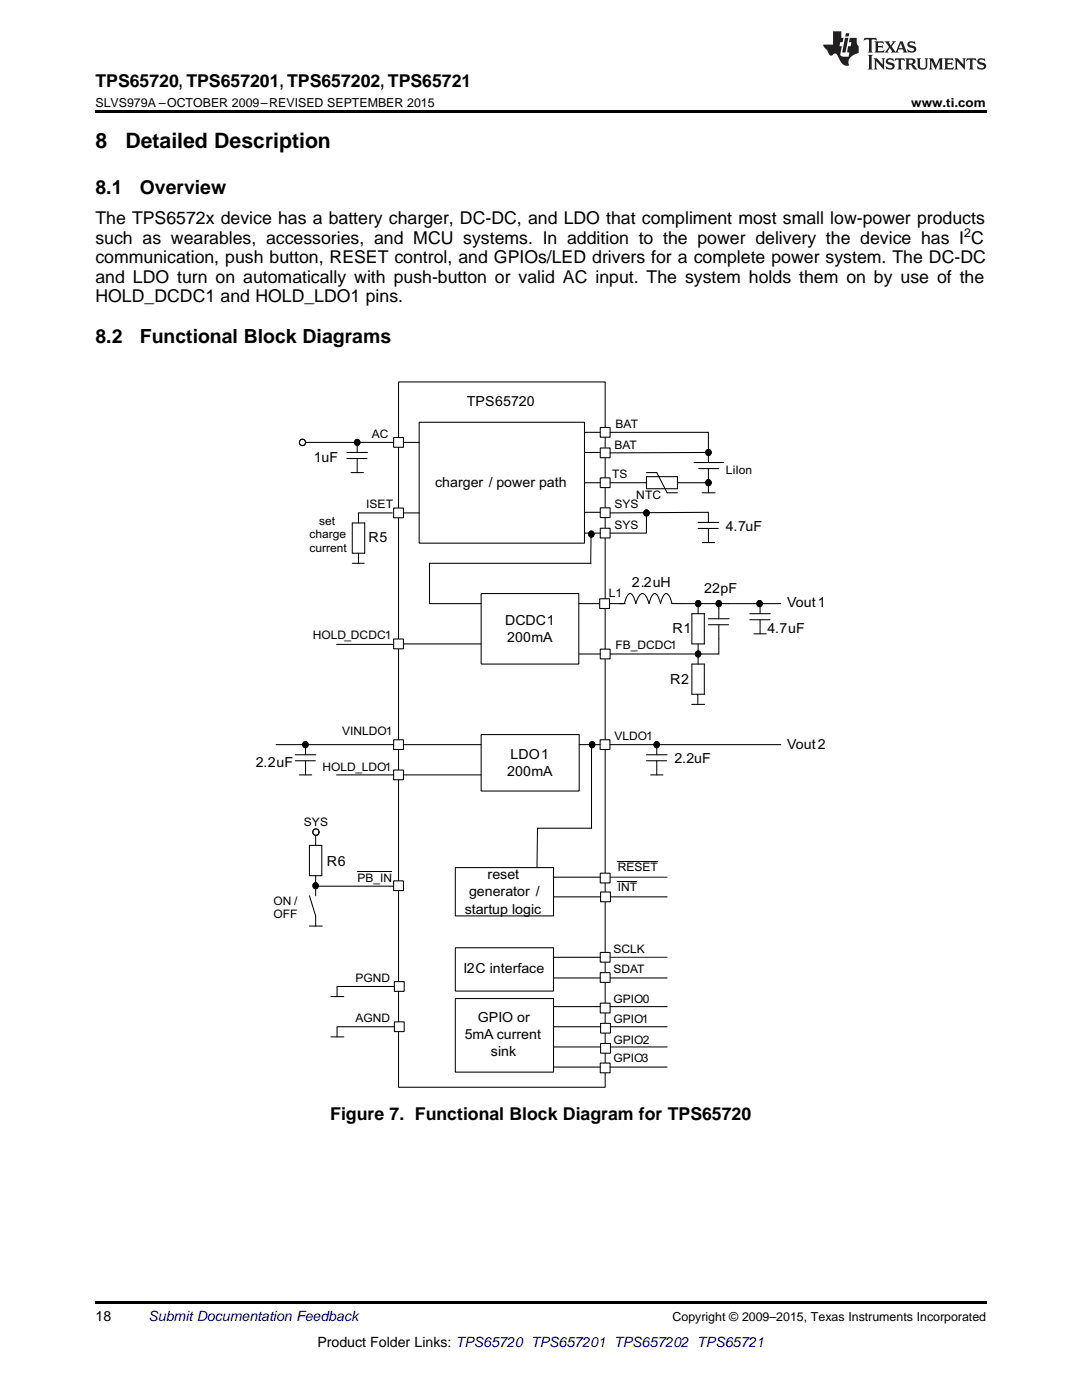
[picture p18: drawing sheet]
<svg xmlns="http://www.w3.org/2000/svg" width="216mm" height="279mm" viewBox="0 0 216 279" stroke-linecap="round" stroke-linejoin="round" font-family="sans-serif">
<defs><g id="words">
<g font-size="4.2">
<text x="19" y="29.6">8</text>
<text x="25" y="29.6">Detailed Description</text>
</g>
<g font-size="3.9">
<text x="19" y="38.8">8.1</text>
<text x="27.9" y="38.8">Overview</text>
<text x="19" y="68.4">8.2</text>
<text x="27.9" y="68.4">Functional Block Diagrams</text>
</g>
<g font-size="3.5">
<text x="19" y="17.3">TPS65720, TPS657201, TPS657202, TPS65721</text>
<text x="19" y="44.8">The TPS6572x device has a battery charger, DC-DC, and LDO that compliment most small low-power products</text>
<text x="19" y="48.6">such as wearables, accessories, and MCU systems. In addition to the power delivery the device has I C</text>
<text x="19" y="52.5">communication, push button, RESET control, and GPIOs/LED drivers for a complete power system. The DC-DC</text>
<text x="19" y="56.4">and LDO turn on automatically with push-button or valid AC input. The system holds them on by use of the</text>
<text x="19" y="60.3">HOLD_DCDC1 and HOLD_LDO1 pins.</text>
<text x="65.9" y="223.5">Figure 7. Functional Block Diagram for TPS65720</text>
</g>
<g font-size="2.8" fill="#010202">
<text x="93.2" y="81">TPS65720</text>
<text x="62.6" y="92.3">1uF</text>
<text x="86.8" y="97.2">charger / power path</text>
<text x="144.9" y="105.9">4.7uF</text>
<text x="73.5" y="108.3">R5</text>
<text x="126.1" y="117.2">2.2uH</text>
<text x="140.5" y="118.3">22pF</text>
<text x="100.8" y="124.6">DCDC1</text>
<text x="157.1" y="121.2">Vout1</text>
<text x="101.2" y="128">200mA</text>
<text x="134.2" y="126.3">R1</text>
<text x="153.2" y="126.3">4.7uF</text>
<text x="133.7" y="136.6">R2</text>
<text x="157.1" y="149.5">Vout2</text>
<text x="51.1" y="153.2">2.2uF</text>
<text x="101.2" y="154.9">200mA</text>
<text x="101.9" y="151.5">LDO1</text>
<text x="134.6" y="152.3">2.2uF</text>
<text x="65.2" y="172.7">R6</text>
<text x="93.6" y="178.9">generator /</text>
<text x="97.3" y="175.5">reset</text>
<text x="92.7" y="182.3">startup logic</text>
<text x="92.5" y="194.2">I2C interface</text>
<text x="92.7" y="207.4">5mA current</text>
<text x="95.3" y="204">GPIO or</text>
<text x="98" y="210.8">sink</text>
</g>
<g font-size="2.8">
<text x="19" y="263.6">18</text>
<text x="63.3" y="268.9">Product Folder Links: TPS65720 TPS657201 TPS657202 TPS65721</text>
</g>
<text font-size="2.8" fill="#0000c8" x="29.6" y="263.6">Submit Documentation Feedback</text>
<g font-size="2.5">
<text x="19" y="21.4">SLVS979A –OCTOBER 2009–REVISED SEPTEMBER 2015</text>
<text x="181.8" y="21.4">www.ti.com</text>
<text x="192.4" y="47.2">2</text>
<text x="134.2" y="263.6">Copyright © 2009–2015, Texas Instruments Incorporated</text>
</g>
<g font-size="2.3" fill="#010202">
<text x="74.2" y="87.4">AC</text>
<text x="122.6" y="89.5">BAT</text>
<text x="122.8" y="85.5">BAT</text>
<text x="122.2" y="95.5">TS</text>
<text x="144.9" y="94.6">LiIon</text>
<text x="73.1" y="101.4">ISET</text>
<text x="122.6" y="101.4">SYS</text>
<text x="127" y="99.5">NTC</text>
<text x="61.7" y="107.4">charge</text>
<text x="63.7" y="104.9">set</text>
<text x="122.6" y="105.5">SYS</text>
<text x="61.7" y="110.2">current</text>
<text x="121.5" y="119.1">L1</text>
<text x="62.4" y="127.6">HOLD_DCDC1</text>
<text x="122.8" y="129.5">FB_DCDC1</text>
<text x="68.3" y="146.8">VINLDO1</text>
<text x="122.6" y="147.6">VLDO1</text>
<text x="64.4" y="153.8">HOLD_LDO1</text>
<text x="60.7" y="164.9">SYS</text>
<text x="123.3" y="173.8">RESET</text>
<text x="71.3" y="175.9">PB_IN</text>
<text x="123.3" y="177.8">INT</text>
<text x="54.5" y="180.6">ON /</text>
<text x="54.5" y="183.2">OFF</text>
<text x="122.4" y="190.2">SCLK</text>
<text x="70.9" y="195.9">PGND</text>
<text x="122.4" y="194.2">SDAT</text>
<text x="122.4" y="200.2">GPIO0</text>
<text x="70.9" y="204">AGND</text>
<text x="122.4" y="204.2">GPIO1</text>
<text x="122.4" y="208.3">GPIO2</text>
<text x="122.4" y="211.9">GPIO3</text>
</g>
</g></defs>
<path d="M19 259.7h177.8v.5h-177.8z" fill="#000"/>
<path d="M79.5 76.2h41.3v140.8h-41.3z" fill-rule="evenodd" fill="#fff"/>
<path d="M79.5 76.2h41.3v140.8h-41.3zM145.4 120.5h10.4" fill="none" stroke="#010202" stroke-width=".21"/>
<path d="M119.8 89.4h1.9v2h-1.9z" fill-rule="evenodd" fill="#fff"/>
<path d="M119.8 89.4h1.9v2h-1.9z" fill="none" stroke="#010202" stroke-width=".21"/>
<path d="M119.8 101.4h1.9v1.9h-1.9z" fill-rule="evenodd" fill="#fff"/>
<path d="M121.7 90.4l19.7-.1v2M138.5 92.3h5.9M139.4 93.5h4M140.1 98.3h2.6M141.4 93.5v4.8M119.8 101.4h1.9v1.9h-1.9zM139.3 104.3h4.1M139.3 105.5h4M140.1 108.3h2.5M141.4 102.2v2.1" fill="none" stroke="#010202" stroke-width=".21"/>
<path d="M119.8 95.4h1.9v1.9h-1.9z" fill-rule="evenodd" fill="#fff"/>
<path d="M119.8 95.4h1.9v1.9h-1.9zM121.7 96.3h7.3M129 95.1h6.2v2.4h-6.2zM135.2 96.3h6.2" fill="none" stroke="#010202" stroke-width=".21"/>
<circle cx="141.3" cy="96.3" r=".56" fill="#010202"/>
<circle cx="141.3" cy="96.3" r=".56" fill="none" stroke="#010202" stroke-width=".2"/>
<g fill="none" stroke="#010202" stroke-width=".21">
<path d="M129 94.3h2l2.1 4h2.1"/>
<circle cx="141.3" cy="96.3" r=".56"/>
</g>
<path d="M78.5 87.3h2v2h-2z" fill-rule="evenodd" fill="#fff"/>
<path d="M78.5 87.3h2v2h-2z" fill="none" stroke="#010202" stroke-width=".21"/>
<path d="M78.5 101.4h2v1.9h-2z" fill-rule="evenodd" fill="#fff"/>
<path d="M61 88.3h17.5M70.3 104.4h2.5v6h-2.5zM70.3 112.4h2.4M71.5 110.4v2M78.3 102.4h-6.8v2M78.5 101.4h2v1.9h-2z" fill="none" stroke="#010202" stroke-width=".21"/>
<circle cx="71.2" cy="88.3" r=".57" fill="#010202"/>
<circle cx="71.2" cy="88.3" r=".57" fill="none" stroke="#010202" stroke-width=".2"/>
<circle cx="71.2" cy="88.3" r=".57" fill="none" stroke="#010202" stroke-width=".21"/>
<path d="M119.7 147.6h2v2h-2z" fill-rule="evenodd" fill="#fff"/>
<path d="M119.7 147.6h2v2h-2zM121.7 148.6h34.1" fill="none" stroke="#010202" stroke-width=".21"/>
<circle cx="131" cy="148.6" r=".56" fill="#010202"/>
<circle cx="131" cy="148.6" r=".56" fill="none" stroke="#010202" stroke-width=".2"/>
<circle cx="131" cy="148.6" r=".56" fill="none" stroke="#010202" stroke-width=".21"/>
<path d="M78.5 175.8h2v1.9h-2z" fill-rule="evenodd" fill="#fff"/>
<path d="M61.7 168.7h2.5v6.1h-2.5zM61.7 178.8l1.3 4M63 166.7v2M63 174.8v4M63 176.9h15.5M78.5 175.8h2v1.9h-2z" fill="none" stroke="#010202" stroke-width=".21"/>
<circle cx="63" cy="166.1" r=".63" fill="#fff"/>
<circle cx="63" cy="166.1" r=".63" fill="none" stroke="#010202" stroke-width=".2"/>
<circle cx="63" cy="166.1" r=".63" fill="none" stroke="#010202" stroke-width=".21"/>
<circle cx="62.9" cy="176.8" r=".57" fill="#010202"/>
<g fill="none" stroke="#010202" stroke-width=".2">
<path d="M71.3 174h7"/>
<circle cx="62.9" cy="176.8" r=".57"/>
</g>
<circle cx="62.9" cy="176.8" r=".57" fill="none" stroke="#010202" stroke-width=".21"/>
<path d="M119.8 174.3h1.9v1.9h-1.9z" fill-rule="evenodd" fill="#fff"/>
<path d="M119.8 174.3h1.9v1.9h-1.9z" fill="none" stroke="#010202" stroke-width=".21"/>
<path d="M123.3 171.9h8" fill="none" stroke="#010202" stroke-width=".2"/>
<path d="M119.8 190.1h1.9v1.9h-1.9z" fill-rule="evenodd" fill="#fff"/>
<path d="M119.8 190.1h1.9v1.9h-1.9z" fill="none" stroke="#010202" stroke-width=".21"/>
<path d="M119.8 178h2v2h-2z" fill-rule="evenodd" fill="#fff"/>
<path d="M119.8 178h2v2h-2zM121.8 179h11.3" fill="none" stroke="#010202" stroke-width=".21"/>
<path d="M96 146.6h19.6v11.3h-19.6z" fill-rule="evenodd" fill="#fff"/>
<path d="M96 146.6h19.6v11.3h-19.6zM115.6 148.6h4.1" fill="none" stroke="#010202" stroke-width=".21"/>
<path d="M119.8 85.3h1.9v2h-1.9z" fill-rule="evenodd" fill="#fff"/>
<path d="M119.8 85.3h1.9v2h-1.9zM121.7 86.3h19.7v4" fill="none" stroke="#010202" stroke-width=".21"/>
<circle cx="141.3" cy="90.3" r=".57" fill="#010202"/>
<circle cx="141.3" cy="90.3" r=".57" fill="none" stroke="#010202" stroke-width=".2"/>
<g fill="none" stroke="#010202" stroke-width=".21">
<path d="M141.4 102.2l-19.6 .2"/>
<circle cx="141.3" cy="90.3" r=".57"/>
</g>
<circle cx="60.3" cy="88.3" r=".63" fill="#fff"/>
<circle cx="60.3" cy="88.3" r=".63" fill="none" stroke="#010202" stroke-width=".2"/>
<g fill="none" stroke="#010202" stroke-width=".21">
<path d="M121.8 195.2h11.3"/>
<circle cx="60.3" cy="88.3" r=".63"/>
</g>
<path d="M119.8 194.1h1.9v2h-1.9z" fill-rule="evenodd" fill="#fff"/>
<path d="M119.8 194.1h1.9v2h-1.9z" fill="none" stroke="#010202" stroke-width=".21"/>
<path d="M123.3 175.9h3.8" fill="none" stroke="#010202" stroke-width=".2"/>
<path d="M83.6 84.3h33v24.1h-33z" fill-rule="evenodd" fill="#fff"/>
<path d="M80.5 88.3h3.1M83.6 84.3h33v24.1h-33zM116.6 90.3h3.2M116.6 96.3h3.2M116.6 86.3h3.2M80.5 102.4h3.1M116.6 102.2h3.2M123.6 120.5h.8M124.6 120.5a2.33 2.33 0 0 1 1.1-2.1 2.31 2.31 0 0 1 1.2 2.1 2.33 2.33 0 0 1 1.3-2.1 2.33 2.33 0 0 1 1.3 2.1 2.31 2.31 0 0 1 1.1-2.1 2.33 2.33 0 0 1 1.2 2.1 2.31 2.31 0 0 1 1.1-2.1 2.31 2.31 0 0 1 1.2 2.1h1.9" fill="none" stroke="#010202" stroke-width=".21"/>
<path d="M119.8 129.5h1.9v2h-1.9z" fill-rule="evenodd" fill="#fff"/>
<path d="M119.8 129.5h1.9v2h-1.9z" fill="none" stroke="#010202" stroke-width=".21"/>
<path d="M119.7 119.5h1.9v1.9h-1.9z" fill-rule="evenodd" fill="#fff"/>
<path d="M119.7 119.5h1.9v1.9h-1.9zM121.6 120.5h3.2M121.7 130.5h21.7" fill="none" stroke="#010202" stroke-width=".21"/>
<circle cx="151.5" cy="120.4" r=".56" fill="#010202"/>
<circle cx="151.5" cy="120.4" r=".56" fill="none" stroke="#010202" stroke-width=".2"/>
<circle cx="151.5" cy="120.4" r=".56" fill="none" stroke="#010202" stroke-width=".21"/>
<circle cx="139.3" cy="120.4" r=".56" fill="#010202"/>
<circle cx="139.3" cy="120.4" r=".56" fill="none" stroke="#010202" stroke-width=".2"/>
<circle cx="139.3" cy="120.4" r=".56" fill="none" stroke="#010202" stroke-width=".21"/>
<path d="M96 118.5h19.5v14h-19.5z" fill-rule="evenodd" fill="#fff"/>
<path d="M96 118.5h19.5v14h-19.5zM115.5 120.5h4.2M115.6 130.5h4.2M136 120.5h9.4" fill="none" stroke="#010202" stroke-width=".21"/>
<path d="M78.5 147.6h2v2h-2z" fill-rule="evenodd" fill="#fff"/>
<path d="M141.4 105.5v2.8M78.5 147.6h2v2h-2z" fill="none" stroke="#010202" stroke-width=".21"/>
<path d="M119.8 105.4h1.9v2h-1.9z" fill-rule="evenodd" fill="#fff"/>
<path d="M116.6 106.4h3.2M119.8 105.4h1.9v2h-1.9zM129 102.1v4.3h-7.3" fill="none" stroke="#010202" stroke-width=".21"/>
<circle cx="129" cy="102.4" r=".57" fill="#010202"/>
<circle cx="129" cy="102.4" r=".57" fill="none" stroke="#010202" stroke-width=".2"/>
<g fill="none" stroke="#010202" stroke-width=".21">
<path d="M117.9 106.4v6"/>
<circle cx="129" cy="102.4" r=".57"/>
</g>
<circle cx="117.9" cy="106.6" r=".57" fill="#010202"/>
<circle cx="117.9" cy="106.6" r=".57" fill="none" stroke="#010202" stroke-width=".2"/>
<circle cx="117.9" cy="106.6" r=".57" fill="none" stroke="#010202" stroke-width=".21"/>
<path d="M119.8 200.2h1.9v2h-1.9z" fill-rule="evenodd" fill="#fff"/>
<path d="M119.8 200.2h1.9v2h-1.9z" fill="none" stroke="#010202" stroke-width=".21"/>
<path d="M119.8 208.2h2v2h-2z" fill-rule="evenodd" fill="#fff"/>
<path d="M119.8 208.2h2v2h-2z" fill="none" stroke="#010202" stroke-width=".21"/>
<path d="M119.8 204.2h2v2h-2z" fill-rule="evenodd" fill="#fff"/>
<path d="M119.8 204.2h2v2h-2z" fill="none" stroke="#010202" stroke-width=".21"/>
<path d="M119.8 212.2h1.9v1.9h-1.9z" fill-rule="evenodd" fill="#fff"/>
<path d="M85.7 112.4h32.2M85.7 120.5h10.3M119.8 212.2h1.9v1.9h-1.9zM121.7 200.9h11.4M121.7 213h11.4M121.8 204.9h11.3M121.8 208.9h11.3" fill="none" stroke="#010202" stroke-width=".21"/>
<path d="M90.9 199.3h19.5v14.7h-19.5z" fill-rule="evenodd" fill="#fff"/>
<path d="M90.9 199.3h19.5v14.7h-19.5z" fill="none" stroke="#010202" stroke-width=".21"/>
<path d="M90.9 189.1h19.5v8.7h-19.5z" fill-rule="evenodd" fill="#fff"/>
<path d="M90.9 189.1h19.5v8.7h-19.5zM110.4 191.1h9.4M110.4 195.2h9.3M110.4 200.9h9.4M110.4 204.9h9.4M110.4 208.9h9.4M110.4 213h9.4" fill="none" stroke="#010202" stroke-width=".21"/>
<path d="M90.9 173.1h19.5v9.7h-19.5z" fill-rule="evenodd" fill="#fff"/>
<path d="M85.7 112.4v8.1M90.9 173.1h19.5v9.7h-19.5zM110.4 175.1h9.4" fill="none" stroke="#010202" stroke-width=".21"/>
<path d="M78.7 195.9h2v1.9h-2z" fill-rule="evenodd" fill="#fff"/>
<path d="M78.7 195.9h2v1.9h-2z" fill="none" stroke="#010202" stroke-width=".21"/>
<path d="M78.7 203.9h2v2h-2z" fill-rule="evenodd" fill="#fff"/>
<g fill="none" stroke="#010202" stroke-width=".21">
<path d="M69.2 90.3h4.1M69.2 91.5h4M70 94.3h2.5M71.3 88.3v2M71.3 91.5v2.8M149.6 122.5h4.1M149.6 123.7h4M150.4 126.5h2.5M151.7 120.5v2M151.7 123.7v2.8M129 150.6h4.1M129 151.8h4"/>
<path d="M129.8 154.6h2.5M131 148.6v2M131 151.8v2.8M61.7 184.8h2.6M63 182.8v2M66 198.9h2.6M67.3 196.9v2M67.3 196.9h11.4M66 206.9h2.6M67.3 204.9v2M67.3 204.9h11.4M78.7 203.9h2v2h-2z"/>
</g>
<path d="M78.5 127.5h2v2h-2z" fill-rule="evenodd" fill="#fff"/>
<path d="M78.5 127.5h2v2h-2z" fill="none" stroke="#010202" stroke-width=".21"/>
<path d="M78.5 153.7h2v1.9h-2z" fill-rule="evenodd" fill="#fff"/>
<path d="M67.2 128.6h11.3M80.5 128.5h15.5M138.1 122.5h2.4v6h-2.4zM67.2 154.6h11.3M78.5 153.7h2v1.9h-2zM80.5 154.6h15.5M110.4 179h9.4" fill="none" stroke="#010202" stroke-width=".21"/>
<circle cx="139.3" cy="130.5" r=".56" fill="#010202"/>
<circle cx="139.3" cy="130.5" r=".56" fill="none" stroke="#010202" stroke-width=".2"/>
<g fill="none" stroke="#010202" stroke-width=".21">
<path d="M138.1 132.5h2.4v6.1h-2.4zM139.2 138.6v2M139.3 120.5v2M139.3 128.5v4M55.1 148.6h23.4M80.5 148.6h15.5M138 140.6h2.6"/>
<circle cx="139.3" cy="130.5" r=".56"/>
</g>
<circle cx="60.9" cy="148.6" r=".56" fill="#010202"/>
<circle cx="60.9" cy="148.6" r=".56" fill="none" stroke="#010202" stroke-width=".2"/>
<g fill="none" stroke="#010202" stroke-width=".21">
<path d="M58.9 150.6h4.1M58.9 151.8h4M59.7 154.6h2.5M61 148.6v2M61 151.8v2.8M118.1 165.3h-10.8l-.2 7.8"/>
<circle cx="60.9" cy="148.6" r=".56"/>
</g>
<circle cx="118.1" cy="148.6" r=".57" fill="#010202"/>
<circle cx="118.1" cy="148.6" r=".57" fill="none" stroke="#010202" stroke-width=".2"/>
<g fill="none" stroke="#010202" stroke-width=".21">
<path d="M118 148.6v16.7"/>
<circle cx="118.1" cy="148.6" r=".57"/>
</g>
<circle cx="143.4" cy="120.4" r=".56" fill="#010202"/>
<circle cx="143.4" cy="120.4" r=".56" fill="none" stroke="#010202" stroke-width=".2"/>
<g fill="none" stroke="#010202" stroke-width=".21">
<path d="M141.4 123.5h4.1M141.4 124.7h4M143.4 120.5v3M143.4 124.7v5.8"/>
<circle cx="143.4" cy="120.4" r=".56"/>
</g>
<path d="M121.7 175.1h11.4M121.7 191.1h11.4" fill="none" stroke="#231f20" stroke-width=".21"/>
<path d="M19 22h177.8v.5h-177.8z" fill="#000"/>
<g fill="#231f20">
<path d="M172.5 7.6l-.1 .5 .4-.2h.6v.1v2.1l-.2 .4h.9l-.2-.4v-2.1l.1-.1h.5l.5 .2-.2-.5zM174.5 8.3l.2 .3v1.5l-.2 .4h1.8l.2-.6a1.04 1.04 0 0 1-1.3 .2v-.7h.6l.3 .2v-.6l-.3 .2h-.6v-.6l.8-.1 .4 .3-.2-.5zM176.5 8.3l.9 1.1-.9 1.1h.8l-.2-.2 .4-.7 .5 .7-.2 .2h1.5l-.2-.2 .2-.4h.9l.1 .4-.2 .2h1l-.3-.3-.7-1.9h-.5l-.9 2-.8-1 .9-1h-.8l.1 .3-.4 .5-.3-.6 .1-.2zM179.7 8.6l.4 1h-.7zM181.3 8.4a.63 .63 0 0 0-.2 .7 .63 .63 0 0 0 .6 .4l.6 .2 .1 .2a.75 .75 0 0 1-.7 .4 .75 .75 0 0 1-.6-.5l.1 .7 .1-.1a1.11 1.11 0 0 0 1.5-.6 1.13 1.13 0 0 0-1.2-.8l-.1-.4a1.04 1.04 0 0 1 1.2 .2l-.2-.5-.2 .1-.4-.2zM173.2 10.9l.2 .4v2.2l-.2 .4h1l-.3-.4v-2.2l.3-.4zM174.3 11.6l.3 .4v1.5l-.3 .4h.8l-.2-.4v-1.3l1.5 1.7v-1.9l.2-.4h-.7l.2 .4v.9l-1.1-1.3zM177 11.8a.62 .62 0 0 0-.2 .7 .62 .62 0 0 0 .6 .4l.6 .1 .1 .3a.76 .76 0 0 1-.7 .3 .76 .76 0 0 1-.7-.4l.2 .7 .1-.1a1.11 1.11 0 0 0 1.5-.6 1.13 1.13 0 0 0-1.2-.8l-.1-.4a1.04 1.04 0 0 1 1.2 .2l-.2-.6-.2 .1-.5-.1zM178.7 11.6l-.2 .6a.61 .61 0 0 1 .8-.3v1.6l-.2 .4h.9l-.2-.4v-1.6a.63 .63 0 0 1 .7 .3l-.1-.6zM180.6 11.6l.3 .4v1.5l-.3 .4h1l-.2-.2-.1-.8 .6 .2a.76 .76 0 0 0 1.2 .7l-1-1a.58 .58 0 0 0 .6-.5 .58 .58 0 0 0-.5-.6zM181.4 11.9h.1a.45 .45 0 0 1 .5 .1 .45 .45 0 0 1 .1 .5l-.8 .2zM182.9 11.6l.2 .2a2.17 2.17 0 0 0 .3 1.9 .99 .99 0 0 0 1.6-.6v-1.1l.2-.4h-.7l.2 .2a1.92 1.92 0 0 1-.2 1.8 .6 .6 0 0 1-.9-.5v-1.1l.2-.4zM185.4 11.6l.2 .4v1.5l-.2 .4h.7l-.2-.4v-1.4l.8 1.8 .8-1.8v1.4l-.2 .4h.9l-.2-.4v-1.5l.2-.4h-.8l-.6 1.5-.6-1.5zM188.4 11.6l.2 .4v1.5l-.2 .4h1.8l.1-.6a1.04 1.04 0 0 1-1.2 .1v-.6h.5l.4 .2v-.6l-.4 .2h-.5v-.7h.8l.3 .3-.1-.6zM190.5 11.6l.2 .4v1.5l-.2 .4h.7l-.2-.4v-1.3l1.5 1.7v-1.9l.2-.4h-.7l.2 .4v.9l-1.1-1.3zM192.9 11.6l-.1 .6a.61 .61 0 0 1 .7-.3l.1 1.6-.3 .4h1l-.3-.4 .1-1.6a.63 .63 0 0 1 .7 .3l-.1-.6zM195.2 11.8a.62 .62 0 0 0-.2 .7 .62 .62 0 0 0 .6 .4l.6 .1 .1 .3a.76 .76 0 0 1-.7 .3 .76 .76 0 0 1-.6-.4l.1 .7 .1-.1a1.11 1.11 0 0 0 1.6-.6 1.13 1.13 0 0 0-1.3-.8l-.1-.4a1.04 1.04 0 0 1 1.2 .2l-.1-.6-.2 .1-.5-.1z"/>
<path d="M166.2 6.3v2.6h-1.9v.4l.8 .9a.91 .91 0 0 0 1 .8 .56 .56 0 0 1 .5-.3 .56 .56 0 0 1 .5 .3l.4 .8a1.53 1.53 0 0 0 1.9 1.2 1.54 1.54 0 0 1 1-2.1l.9-.3v-1.4a1.52 1.52 0 0 1-.4-1.6h-1.3l-.2 .8h.5l-.2 .8h-.5l-.1 1v.2l.4 .1-.2 .8a1.93 1.93 0 0 1-1.6-.3l.3-1.8h-.5l.2-.8h.4l.2-.8h-.4v-1.3zM168.6 7.6l-.6 2.9h.7l.6-2.9zM168.8 6.6l-.1 .7h.6l.2-.7z"/>
</g>
<use href="#words"/>
</svg>
